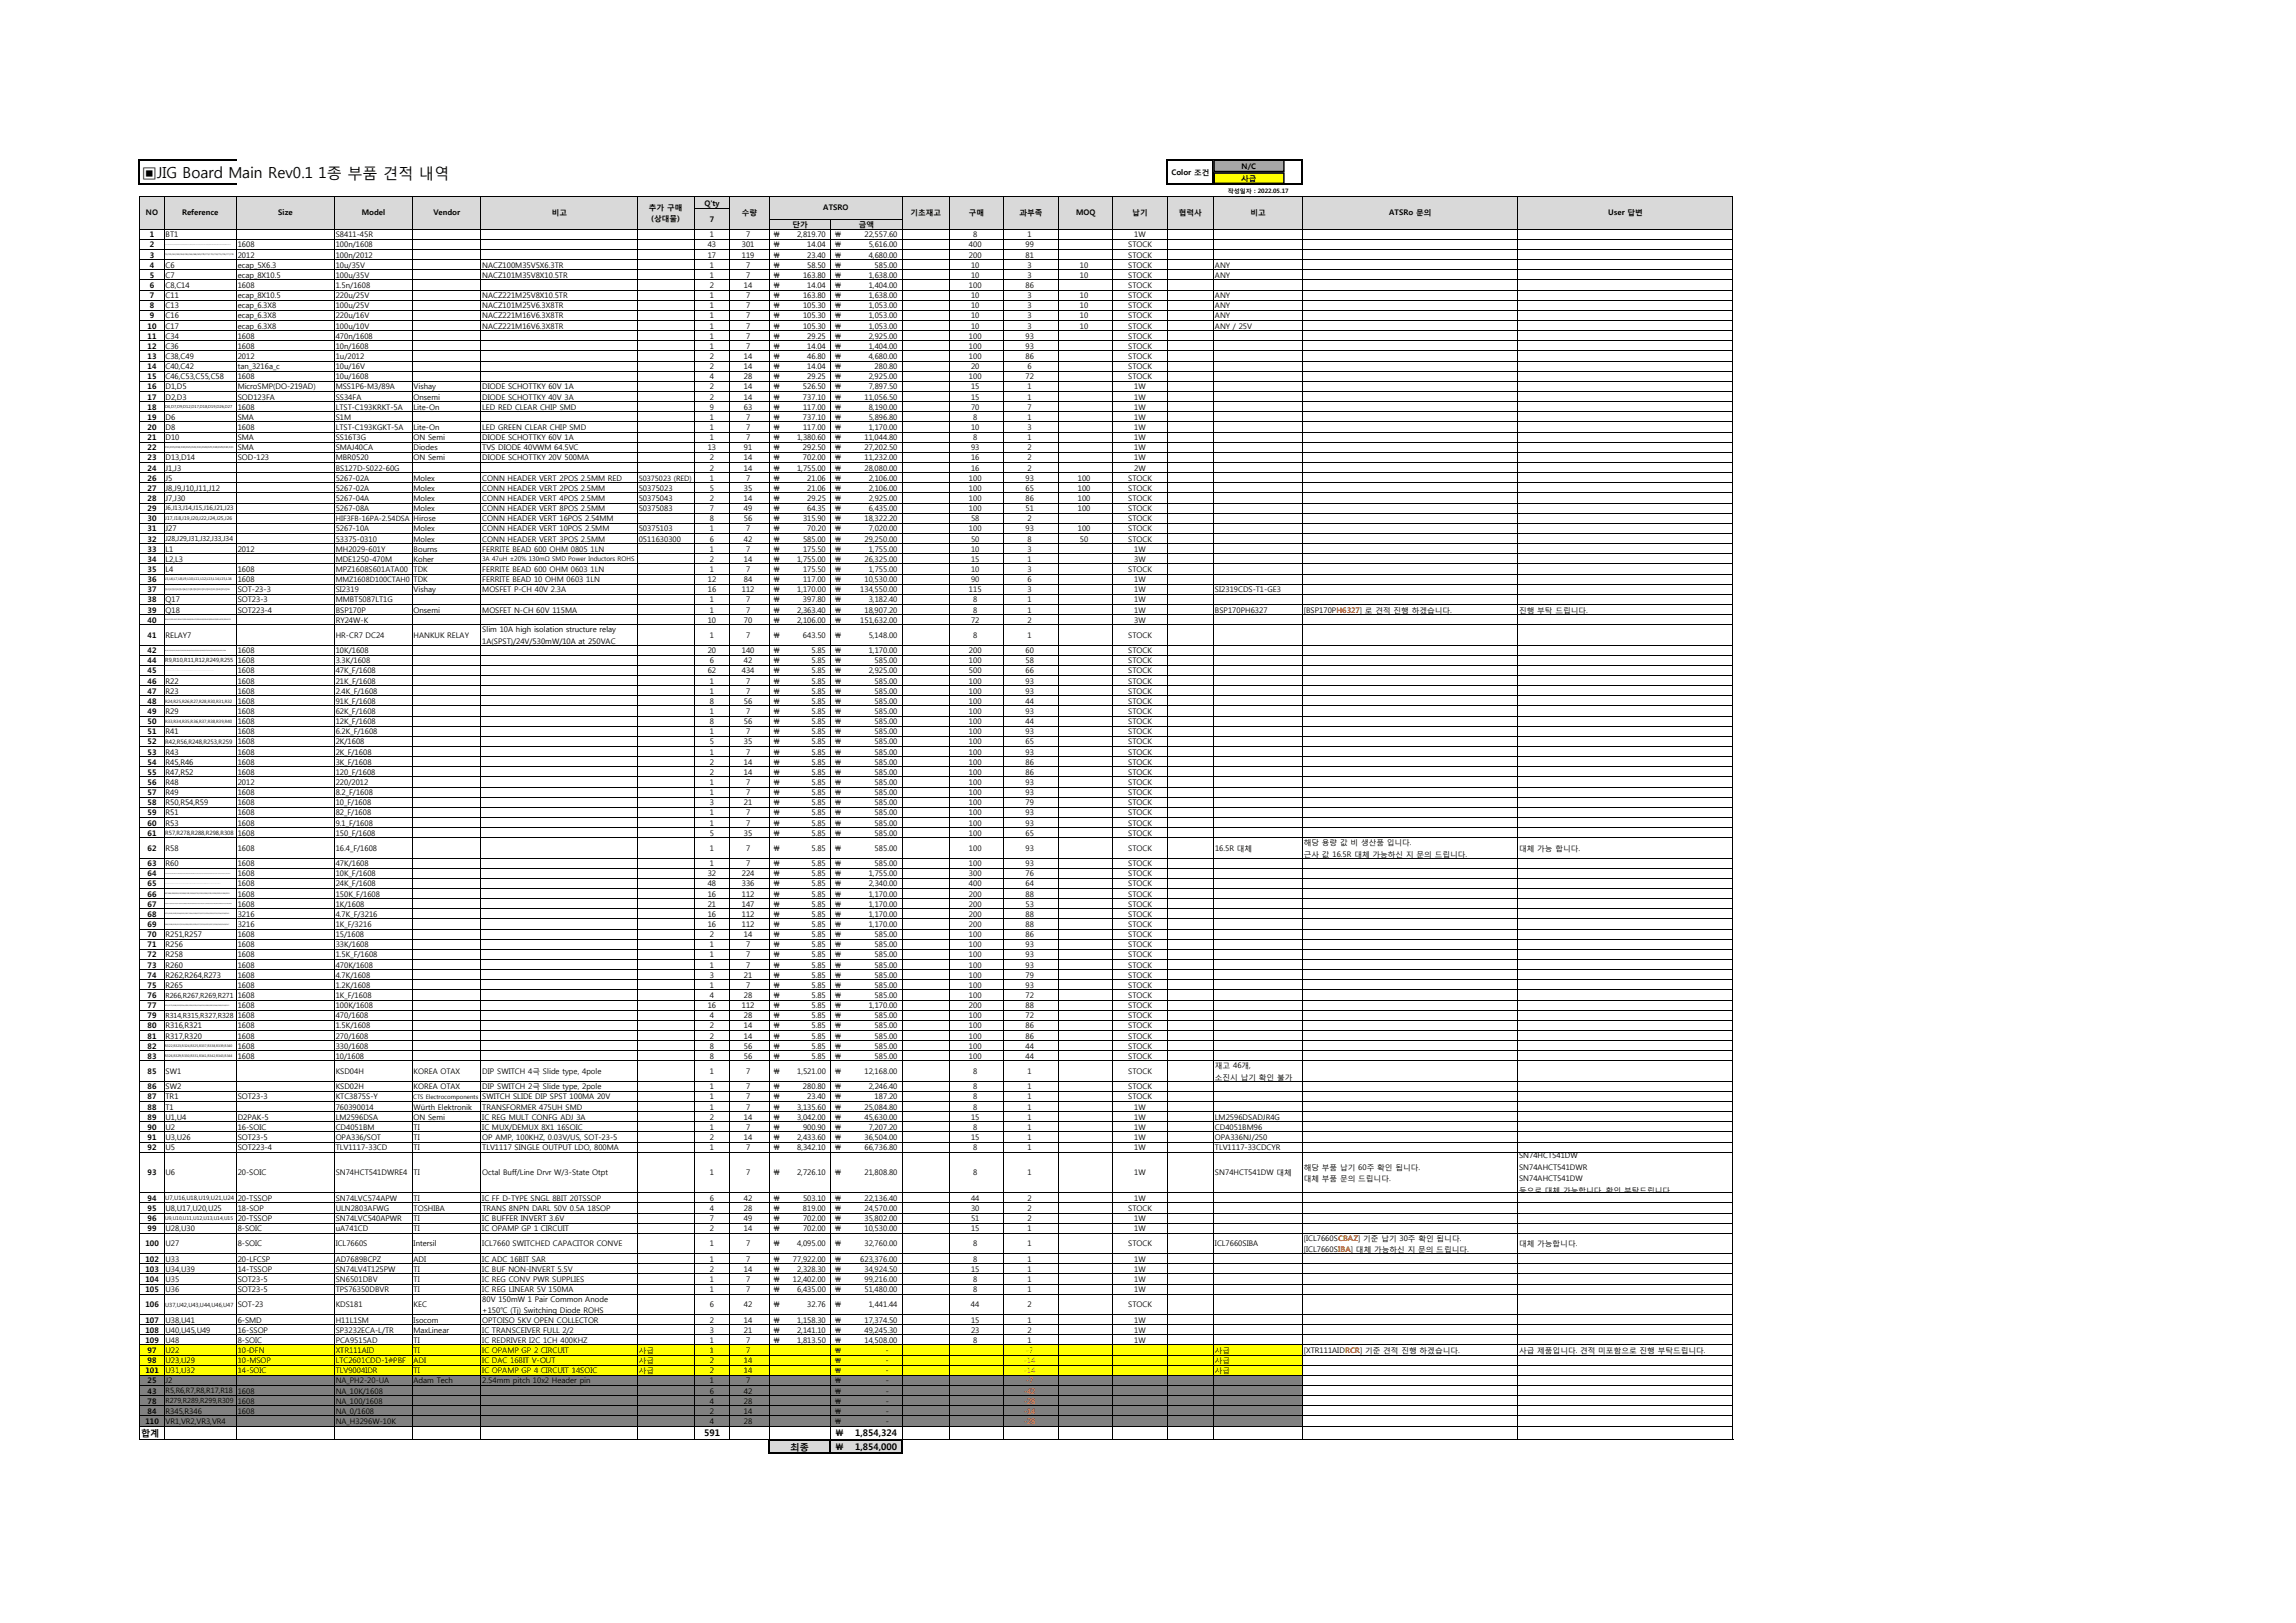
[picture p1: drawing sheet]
<svg xmlns="http://www.w3.org/2000/svg" width="297mm" height="210mm" viewBox="0 0 297 210" stroke-linecap="round" stroke-linejoin="round" font-family="sans-serif">
<defs><g id="words">
<text font-size="2" x="18.3" y="23">▣JIG Board Main Rev0.1 1종 부품 견적 내역</text>
<g font-size="1.2">
<text x="18.2" y="185.8">합계</text>
<text x="91.1" y="185.8">591</text>
<text x="108.1" y="185.8">₩</text>
<text x="110.6" y="185.8">1,854,324</text>
<text x="102.3" y="187.6">최종</text>
<text x="108.1" y="187.6">₩</text>
<text x="110.6" y="187.6">1,854,000</text>
</g>
<g font-size="1">
<text x="151.6" y="22.6">Color 조건</text>
<text x="160.6" y="23.5">사급</text>
<text x="160.6" y="21.9">N/C</text>
<text x="18.9" y="27.9">NO</text>
<text x="23.6" y="27.9">Reference</text>
<text x="36" y="27.9">Size</text>
<text x="46.8" y="27.9">Model</text>
<text x="56.1" y="27.9">Vendor</text>
<text x="71.4" y="27.9">비고</text>
<text x="83.9" y="27.1">추가 구매</text>
<text x="84.3" y="28.6">(상대물)</text>
<text x="91.1" y="26.6">Q'ty</text>
<text x="91.8" y="28.7">7</text>
<text x="96" y="27.9">수량</text>
<text x="102.5" y="29.4">단가</text>
<text x="106.5" y="27.2">ATSRO</text>
<text x="111.1" y="29.4">금액</text>
<text x="117.8" y="27.9">기초재고</text>
<text x="125.3" y="27.9">구매</text>
<text x="131.9" y="27.9">과부족</text>
<text x="139.2" y="27.9">MOQ</text>
<text x="146.5" y="27.9">납기</text>
<text x="152.5" y="27.9">협력사</text>
<text x="161.8" y="27.9">비고</text>
<text x="179.7" y="27.9">ATSRo 문의</text>
<text x="208.1" y="27.9">User 답변</text>
<text x="19.4" y="30.7">1</text>
<text x="19.4" y="32">2</text>
<text x="19.4" y="35.9">5</text>
<text x="19.4" y="33.3">3</text>
<text x="19.4" y="34.6">4</text>
<text x="21.4" y="30.7">BT1</text>
<text x="21.4" y="35.9">C7</text>
<text x="21.4" y="34.6">C6</text>
<text x="30.8" y="32">1608</text>
<text x="30.8" y="33.3">2012</text>
<text x="30.8" y="35.9">ecap_8X10.5</text>
<text x="30.8" y="34.6">ecap_5X6.3</text>
<text x="43.4" y="30.7">S8411-45R</text>
<text x="43.4" y="32">100n/1608</text>
<text x="43.4" y="33.3">100n/2012</text>
<text x="43.4" y="34.6">10u/35V</text>
<text x="43.4" y="35.9">100u/35V</text>
<text x="62.4" y="34.6">NACZ100M35V5X6.3TR</text>
<text x="62.4" y="35.9">NACZ101M35V8X10.5TR</text>
<text x="91.6" y="32">43</text>
<text x="91.6" y="33.3">17</text>
<text x="91.8" y="30.7">1</text>
<text x="91.8" y="34.6">1</text>
<text x="91.8" y="35.9">1</text>
<text x="96" y="32">301</text>
<text x="96" y="33.3">119</text>
<text x="96.5" y="30.7">7</text>
<text x="96.5" y="34.6">7</text>
<text x="96.5" y="35.9">7</text>
<text x="100.1" y="30.7">₩</text>
<text x="100.1" y="34.6">₩</text>
<text x="100.1" y="35.9">₩</text>
<text x="100.1" y="32">₩</text>
<text x="100.1" y="33.3">₩</text>
<text x="103.1" y="30.7">2,819.70</text>
<text x="103.9" y="35.9">163.80</text>
<text x="104.4" y="32">14.04</text>
<text x="104.4" y="33.3">23.40</text>
<text x="104.4" y="34.6">58.50</text>
<text x="108" y="30.7">₩</text>
<text x="108" y="34.6">₩</text>
<text x="108" y="35.9">₩</text>
<text x="108" y="32">₩</text>
<text x="108" y="33.3">₩</text>
<text x="111.8" y="30.7">22,557.60</text>
<text x="112.4" y="35.9">1,638.00</text>
<text x="112.4" y="32">5,616.00</text>
<text x="112.4" y="33.3">4,680.00</text>
<text x="113.2" y="34.6">585.00</text>
<text x="125.3" y="32">400</text>
<text x="125.3" y="33.3">200</text>
<text x="125.6" y="34.6">10</text>
<text x="125.6" y="35.9">10</text>
<text x="125.9" y="30.7">8</text>
<text x="132.7" y="32">99</text>
<text x="132.7" y="33.3">81</text>
<text x="132.9" y="30.7">1</text>
<text x="132.9" y="34.6">3</text>
<text x="132.9" y="35.9">3</text>
<text x="139.7" y="34.6">10</text>
<text x="139.7" y="35.9">10</text>
<text x="146" y="34.6">STOCK</text>
<text x="146" y="35.9">STOCK</text>
<text x="146" y="32">STOCK</text>
<text x="146" y="33.3">STOCK</text>
<text x="146.7" y="30.7">1W</text>
<text x="157.2" y="34.6">ANY</text>
<text x="157.2" y="35.9">ANY</text>
<text x="19.4" y="37.3">6</text>
<text x="19.4" y="38.6">7</text>
<text x="19.4" y="39.9">8</text>
<text x="19.4" y="41.2">9</text>
<text x="21.4" y="37.3">C8,C14</text>
<text x="21.4" y="38.6">C11</text>
<text x="21.4" y="39.9">C13</text>
<text x="21.4" y="41.2">C16</text>
<text x="30.8" y="38.6">ecap_8X10.5</text>
<text x="30.8" y="39.9">ecap_6.3X8</text>
<text x="30.8" y="41.2">ecap_6.3X8</text>
<text x="30.8" y="37.3">1608</text>
<text x="43.4" y="39.9">100u/25V</text>
<text x="43.4" y="41.2">220u/16V</text>
<text x="43.4" y="38.6">220u/25V</text>
<text x="43.4" y="37.3">1.5n/1608</text>
<text x="62.4" y="39.9">NACZ101M25V6.3X8TR</text>
<text x="62.4" y="41.2">NACZ221M16V6.3X8TR</text>
<text x="62.4" y="38.6">NACZ221M25V8X10.5TR</text>
<text x="91.8" y="37.3">2</text>
<text x="91.8" y="39.9">1</text>
<text x="91.8" y="41.2">1</text>
<text x="91.8" y="38.6">1</text>
<text x="96.2" y="37.3">14</text>
<text x="96.5" y="39.9">7</text>
<text x="96.5" y="41.2">7</text>
<text x="96.5" y="38.6">7</text>
<text x="100.1" y="38.6">₩</text>
<text x="100.1" y="39.9">₩</text>
<text x="100.1" y="41.2">₩</text>
<text x="100.1" y="37.3">₩</text>
<text x="103.9" y="39.9">105.30</text>
<text x="103.9" y="41.2">105.30</text>
<text x="103.9" y="38.6">163.80</text>
<text x="104.4" y="37.3">14.04</text>
<text x="108" y="38.6">₩</text>
<text x="108" y="39.9">₩</text>
<text x="108" y="41.2">₩</text>
<text x="108" y="37.3">₩</text>
<text x="112.4" y="38.6">1,638.00</text>
<text x="112.4" y="39.9">1,053.00</text>
<text x="112.4" y="41.2">1,053.00</text>
<text x="112.4" y="37.3">1,404.00</text>
<text x="125.3" y="37.3">100</text>
<text x="125.6" y="38.6">10</text>
<text x="125.6" y="39.9">10</text>
<text x="125.6" y="41.2">10</text>
<text x="132.7" y="37.3">86</text>
<text x="132.9" y="38.6">3</text>
<text x="132.9" y="39.9">3</text>
<text x="132.9" y="41.2">3</text>
<text x="139.7" y="38.6">10</text>
<text x="139.7" y="39.9">10</text>
<text x="139.7" y="41.2">10</text>
<text x="146" y="38.6">STOCK</text>
<text x="146" y="39.9">STOCK</text>
<text x="146" y="41.2">STOCK</text>
<text x="146" y="37.3">STOCK</text>
<text x="157.2" y="38.6">ANY</text>
<text x="157.2" y="39.9">ANY</text>
<text x="157.2" y="41.2">ANY</text>
<text x="19.1" y="47.8">14</text>
<text x="19.1" y="46.4">13</text>
<text x="19.1" y="45.1">12</text>
<text x="19.1" y="43.8">11</text>
<text x="19.1" y="42.5">10</text>
<text x="21.4" y="47.8">C40,C42</text>
<text x="21.4" y="46.4">C38,C49</text>
<text x="21.4" y="45.1">C36</text>
<text x="21.4" y="43.8">C34</text>
<text x="21.4" y="42.5">C17</text>
<text x="30.8" y="45.1">1608</text>
<text x="30.8" y="43.8">1608</text>
<text x="30.8" y="42.5">ecap_6.3X8</text>
<text x="30.8" y="47.8">tan_3216a_c</text>
<text x="30.8" y="46.4">2012</text>
<text x="43.4" y="42.5">100u/10V</text>
<text x="43.4" y="45.1">10n/1608</text>
<text x="43.4" y="43.8">470n/1608</text>
<text x="43.4" y="46.4">1u/2012</text>
<text x="43.4" y="47.8">10u/16V</text>
<text x="62.4" y="42.5">NACZ221M16V6.3X8TR</text>
<text x="91.8" y="47.8">2</text>
<text x="91.8" y="46.4">2</text>
<text x="91.8" y="45.1">1</text>
<text x="91.8" y="43.8">1</text>
<text x="91.8" y="42.5">1</text>
<text x="96.2" y="47.8">14</text>
<text x="96.2" y="46.4">14</text>
<text x="96.5" y="45.1">7</text>
<text x="96.5" y="43.8">7</text>
<text x="96.5" y="42.5">7</text>
<text x="100.1" y="47.8">₩</text>
<text x="100.1" y="46.4">₩</text>
<text x="100.1" y="45.1">₩</text>
<text x="100.1" y="43.8">₩</text>
<text x="100.1" y="42.5">₩</text>
<text x="103.9" y="42.5">105.30</text>
<text x="104.4" y="45.1">14.04</text>
<text x="104.4" y="47.8">14.04</text>
<text x="104.4" y="43.8">29.25</text>
<text x="104.4" y="46.4">46.80</text>
<text x="108" y="47.8">₩</text>
<text x="108" y="46.4">₩</text>
<text x="108" y="45.1">₩</text>
<text x="108" y="43.8">₩</text>
<text x="108" y="42.5">₩</text>
<text x="112.4" y="46.4">4,680.00</text>
<text x="112.4" y="45.1">1,404.00</text>
<text x="112.4" y="43.8">2,925.00</text>
<text x="112.4" y="42.5">1,053.00</text>
<text x="113.2" y="47.8">280.80</text>
<text x="125.3" y="46.4">100</text>
<text x="125.3" y="45.1">100</text>
<text x="125.3" y="43.8">100</text>
<text x="125.6" y="47.8">20</text>
<text x="125.6" y="42.5">10</text>
<text x="132.7" y="46.4">86</text>
<text x="132.7" y="45.1">93</text>
<text x="132.7" y="43.8">93</text>
<text x="132.9" y="47.8">6</text>
<text x="132.9" y="42.5">3</text>
<text x="139.7" y="42.5">10</text>
<text x="146" y="47.8">STOCK</text>
<text x="146" y="46.4">STOCK</text>
<text x="146" y="45.1">STOCK</text>
<text x="146" y="42.5">STOCK</text>
<text x="146" y="43.8">STOCK</text>
<text x="157.2" y="42.5">ANY / 25V</text>
<text x="19.1" y="50.4">16</text>
<text x="19.1" y="49.1">15</text>
<text x="19.1" y="53">18</text>
<text x="19.1" y="51.7">17</text>
<text x="21.4" y="50.4">D1,D5</text>
<text x="21.4" y="49.1">C46,C53,C55,C58</text>
<text x="21.4" y="51.7">D2,D3</text>
<text x="30.8" y="50.4">MicroSMP(DO-219AD)</text>
<text x="30.8" y="53">1608</text>
<text x="30.8" y="51.7">SOD123FA</text>
<text x="30.8" y="49.1">1608</text>
<text x="43.4" y="51.7">SS34FA</text>
<text x="43.4" y="50.4">MSS1P6-M3/89A</text>
<text x="43.4" y="53">LTST-C193KRKT-5A</text>
<text x="43.4" y="49.1">10u/1608</text>
<text x="53.5" y="51.7">Onsemi</text>
<text x="53.5" y="50.4">Vishay</text>
<text x="53.5" y="53">Lite-On</text>
<text x="62.4" y="50.4">DIODE SCHOTTKY 60V 1A</text>
<text x="62.4" y="51.7">DIODE SCHOTTKY 40V 3A</text>
<text x="62.4" y="53">LED RED CLEAR CHIP SMD</text>
<text x="91.8" y="49.1">4</text>
<text x="91.8" y="50.4">2</text>
<text x="91.8" y="51.7">2</text>
<text x="91.8" y="53">9</text>
<text x="96.2" y="49.1">28</text>
<text x="96.2" y="50.4">14</text>
<text x="96.2" y="51.7">14</text>
<text x="96.2" y="53">63</text>
<text x="100.1" y="49.1">₩</text>
<text x="100.1" y="51.7">₩</text>
<text x="100.1" y="53">₩</text>
<text x="100.1" y="50.4">₩</text>
<text x="103.9" y="50.4">526.50</text>
<text x="103.9" y="51.7">737.10</text>
<text x="103.9" y="53">117.00</text>
<text x="104.4" y="49.1">29.25</text>
<text x="108" y="49.1">₩</text>
<text x="108" y="51.7">₩</text>
<text x="108" y="53">₩</text>
<text x="108" y="50.4">₩</text>
<text x="111.8" y="51.7">11,056.50</text>
<text x="112.4" y="49.1">2,925.00</text>
<text x="112.4" y="53">8,190.00</text>
<text x="112.4" y="50.4">7,897.50</text>
<text x="125.3" y="49.1">100</text>
<text x="125.6" y="51.7">15</text>
<text x="125.6" y="53">70</text>
<text x="125.6" y="50.4">15</text>
<text x="132.7" y="49.1">72</text>
<text x="132.9" y="51.7">1</text>
<text x="132.9" y="53">7</text>
<text x="132.9" y="50.4">1</text>
<text x="146" y="49.1">STOCK</text>
<text x="146.7" y="51.7">1W</text>
<text x="146.7" y="53">1W</text>
<text x="146.7" y="50.4">1W</text>
<text x="19.1" y="58.3">22</text>
<text x="19.1" y="56.9">21</text>
<text x="19.1" y="55.6">20</text>
<text x="19.1" y="54.3">19</text>
<text x="19.1" y="59.6">23</text>
<text x="21.4" y="56.9">D10</text>
<text x="21.4" y="55.6">D8</text>
<text x="21.4" y="54.3">D6</text>
<text x="21.4" y="59.6">D13,D14</text>
<text x="30.8" y="55.6">1608</text>
<text x="30.8" y="54.3">SMA</text>
<text x="30.8" y="56.9">SMA</text>
<text x="30.8" y="58.3">SMA</text>
<text x="30.8" y="59.6">SOD-123</text>
<text x="43.4" y="54.3">S1M</text>
<text x="43.4" y="56.9">SS16T3G</text>
<text x="43.4" y="58.3">SMAJ40CA</text>
<text x="43.4" y="59.6">MBR0520</text>
<text x="43.4" y="55.6">LTST-C193KGKT-5A</text>
<text x="53.5" y="58.3">Diodes</text>
<text x="53.5" y="59.6">ON Semi</text>
<text x="53.5" y="56.9">ON Semi</text>
<text x="53.5" y="55.6">Lite-On</text>
<text x="62.4" y="58.3">TVS DIODE 40VWM 64.5VC</text>
<text x="62.4" y="59.6">DIODE SCHOTTKY 20V 500MA</text>
<text x="62.4" y="56.9">DIODE SCHOTTKY 60V 1A</text>
<text x="62.4" y="55.6">LED GREEN CLEAR CHIP SMD</text>
<text x="91.6" y="58.3">13</text>
<text x="91.8" y="54.3">1</text>
<text x="91.8" y="56.9">1</text>
<text x="91.8" y="59.6">2</text>
<text x="91.8" y="55.6">1</text>
<text x="96.2" y="58.3">91</text>
<text x="96.2" y="59.6">14</text>
<text x="96.5" y="54.3">7</text>
<text x="96.5" y="56.9">7</text>
<text x="96.5" y="55.6">7</text>
<text x="100.1" y="56.9">₩</text>
<text x="100.1" y="55.6">₩</text>
<text x="100.1" y="54.3">₩</text>
<text x="100.1" y="59.6">₩</text>
<text x="100.1" y="58.3">₩</text>
<text x="103.1" y="56.9">1,380.60</text>
<text x="103.9" y="54.3">737.10</text>
<text x="103.9" y="58.3">292.50</text>
<text x="103.9" y="59.6">702.00</text>
<text x="103.9" y="55.6">117.00</text>
<text x="108" y="56.9">₩</text>
<text x="108" y="55.6">₩</text>
<text x="108" y="54.3">₩</text>
<text x="108" y="59.6">₩</text>
<text x="108" y="58.3">₩</text>
<text x="111.8" y="56.9">11,044.80</text>
<text x="111.8" y="59.6">11,232.00</text>
<text x="111.8" y="58.3">27,202.50</text>
<text x="112.4" y="55.6">1,170.00</text>
<text x="112.4" y="54.3">5,896.80</text>
<text x="125.6" y="55.6">10</text>
<text x="125.6" y="59.6">16</text>
<text x="125.6" y="58.3">93</text>
<text x="125.9" y="56.9">8</text>
<text x="125.9" y="54.3">8</text>
<text x="132.9" y="56.9">1</text>
<text x="132.9" y="54.3">1</text>
<text x="132.9" y="55.6">3</text>
<text x="132.9" y="59.6">2</text>
<text x="132.9" y="58.3">2</text>
<text x="146.7" y="56.9">1W</text>
<text x="146.7" y="54.3">1W</text>
<text x="146.7" y="55.6">1W</text>
<text x="146.7" y="59.6">1W</text>
<text x="146.7" y="58.3">1W</text>
<text x="19.1" y="62.2">26</text>
<text x="19.1" y="60.9">24</text>
<text x="19.1" y="64.8">28</text>
<text x="19.1" y="63.5">27</text>
<text x="21.4" y="62.2">J5</text>
<text x="21.4" y="60.9">J1,J3</text>
<text x="21.4" y="64.8">J7,J30</text>
<text x="21.4" y="63.5">J8,J9,J10,J11,J12</text>
<text x="43.4" y="62.2">5267-02A</text>
<text x="43.4" y="60.9">BS127D-S022-60G</text>
<text x="43.4" y="64.8">5267-04A</text>
<text x="43.4" y="63.5">5267-02A</text>
<text x="53.5" y="62.2">Molex</text>
<text x="53.5" y="64.8">Molex</text>
<text x="53.5" y="63.5">Molex</text>
<text x="62.4" y="62.2">CONN HEADER VERT 2POS 2.5MM RED</text>
<text x="62.4" y="64.8">CONN HEADER VERT 4POS 2.5MM</text>
<text x="62.4" y="63.5">CONN HEADER VERT 2POS 2.5MM</text>
<text x="82.6" y="62.2">50375023 (RED)</text>
<text x="82.6" y="64.8">50375043</text>
<text x="82.6" y="63.5">50375023</text>
<text x="91.8" y="60.9">2</text>
<text x="91.8" y="62.2">1</text>
<text x="91.8" y="63.5">5</text>
<text x="91.8" y="64.8">2</text>
<text x="96.2" y="60.9">14</text>
<text x="96.2" y="63.5">35</text>
<text x="96.2" y="64.8">14</text>
<text x="96.5" y="62.2">7</text>
<text x="100.1" y="60.9">₩</text>
<text x="100.1" y="64.8">₩</text>
<text x="100.1" y="63.5">₩</text>
<text x="100.1" y="62.2">₩</text>
<text x="103.1" y="60.9">1,755.00</text>
<text x="104.4" y="62.2">21.06</text>
<text x="104.4" y="63.5">21.06</text>
<text x="104.4" y="64.8">29.25</text>
<text x="108" y="60.9">₩</text>
<text x="108" y="64.8">₩</text>
<text x="108" y="63.5">₩</text>
<text x="108" y="62.2">₩</text>
<text x="111.8" y="60.9">28,080.00</text>
<text x="112.4" y="64.8">2,925.00</text>
<text x="112.4" y="63.5">2,106.00</text>
<text x="112.4" y="62.2">2,106.00</text>
<text x="125.3" y="64.8">100</text>
<text x="125.3" y="63.5">100</text>
<text x="125.3" y="62.2">100</text>
<text x="125.6" y="60.9">16</text>
<text x="132.7" y="64.8">86</text>
<text x="132.7" y="63.5">65</text>
<text x="132.7" y="62.2">93</text>
<text x="132.9" y="60.9">2</text>
<text x="139.4" y="64.8">100</text>
<text x="139.4" y="63.5">100</text>
<text x="139.4" y="62.2">100</text>
<text x="146" y="64.8">STOCK</text>
<text x="146" y="63.5">STOCK</text>
<text x="146" y="62.2">STOCK</text>
<text x="146.7" y="60.9">2W</text>
<text x="19.1" y="66.1">29</text>
<text x="19.1" y="70.1">32</text>
<text x="19.1" y="68.7">31</text>
<text x="19.1" y="67.4">30</text>
<text x="19.1" y="71.4">33</text>
<text x="21.4" y="68.7">J27</text>
<text x="21.4" y="71.4">L1</text>
<text x="30.8" y="71.4">2012</text>
<text x="43.4" y="66.1">5267-08A</text>
<text x="43.4" y="67.4">HIF3FB-16PA-2.54DSA</text>
<text x="43.4" y="70.1">53375-0310</text>
<text x="43.4" y="68.7">5267-10A</text>
<text x="43.4" y="71.4">MH2029-601Y</text>
<text x="53.5" y="67.4">Hirose</text>
<text x="53.5" y="66.1">Molex</text>
<text x="53.5" y="68.7">Molex</text>
<text x="53.5" y="70.1">Molex</text>
<text x="53.5" y="71.4">Bourns</text>
<text x="62.4" y="67.4">CONN HEADER VERT 16POS 2.54MM</text>
<text x="62.4" y="66.1">CONN HEADER VERT 8POS 2.5MM</text>
<text x="62.4" y="68.7">CONN HEADER VERT 10POS 2.5MM</text>
<text x="62.4" y="70.1">CONN HEADER VERT 3POS 2.5MM</text>
<text x="62.4" y="71.4">FERRITE BEAD 600 OHM 0805 1LN</text>
<text x="82.6" y="66.1">50375083</text>
<text x="82.6" y="68.7">50375103</text>
<text x="82.6" y="70.1">0511630300</text>
<text x="91.8" y="67.4">8</text>
<text x="91.8" y="66.1">7</text>
<text x="91.8" y="68.7">1</text>
<text x="91.8" y="71.4">1</text>
<text x="91.8" y="70.1">6</text>
<text x="96.2" y="67.4">56</text>
<text x="96.2" y="66.1">49</text>
<text x="96.2" y="70.1">42</text>
<text x="96.5" y="68.7">7</text>
<text x="96.5" y="71.4">7</text>
<text x="100.1" y="68.7">₩</text>
<text x="100.1" y="71.4">₩</text>
<text x="100.1" y="67.4">₩</text>
<text x="100.1" y="66.1">₩</text>
<text x="100.1" y="70.1">₩</text>
<text x="103.9" y="67.4">315.90</text>
<text x="103.9" y="71.4">175.50</text>
<text x="103.9" y="70.1">585.00</text>
<text x="104.4" y="66.1">64.35</text>
<text x="104.4" y="68.7">70.20</text>
<text x="108" y="68.7">₩</text>
<text x="108" y="71.4">₩</text>
<text x="108" y="67.4">₩</text>
<text x="108" y="66.1">₩</text>
<text x="108" y="70.1">₩</text>
<text x="111.8" y="67.4">18,322.20</text>
<text x="111.8" y="70.1">29,250.00</text>
<text x="112.4" y="68.7">7,020.00</text>
<text x="112.4" y="71.4">1,755.00</text>
<text x="112.4" y="66.1">6,435.00</text>
<text x="125.3" y="68.7">100</text>
<text x="125.3" y="66.1">100</text>
<text x="125.6" y="71.4">10</text>
<text x="125.6" y="67.4">58</text>
<text x="125.6" y="70.1">50</text>
<text x="132.7" y="68.7">93</text>
<text x="132.7" y="66.1">51</text>
<text x="132.9" y="71.4">3</text>
<text x="132.9" y="67.4">2</text>
<text x="132.9" y="70.1">8</text>
<text x="139.4" y="68.7">100</text>
<text x="139.4" y="66.1">100</text>
<text x="139.7" y="70.1">50</text>
<text x="146" y="67.4">STOCK</text>
<text x="146" y="70.1">STOCK</text>
<text x="146" y="68.7">STOCK</text>
<text x="146" y="66.1">STOCK</text>
<text x="146.7" y="71.4">1W</text>
<text x="19.1" y="75.3">36</text>
<text x="19.1" y="72.7">34</text>
<text x="19.1" y="77.9">38</text>
<text x="19.1" y="76.6">37</text>
<text x="19.1" y="74">35</text>
<text x="21.4" y="72.7">L2,L3</text>
<text x="21.4" y="77.9">Q17</text>
<text x="21.4" y="74">L4</text>
<text x="30.8" y="77.9">SOT23-3</text>
<text x="30.8" y="75.3">1608</text>
<text x="30.8" y="76.6">SOT-23-3</text>
<text x="30.8" y="74">1608</text>
<text x="43.4" y="75.3">MMZ1608D100CTAH0</text>
<text x="43.4" y="76.6">SI2319</text>
<text x="43.4" y="77.9">MMBT5087LT1G</text>
<text x="43.4" y="72.7">MDE1250-470M</text>
<text x="43.4" y="74">MPZ1608S601ATA00</text>
<text x="53.5" y="75.3">TDK</text>
<text x="53.5" y="76.6">Vishay</text>
<text x="53.5" y="72.7">Koher</text>
<text x="53.5" y="74">TDK</text>
<text x="62.4" y="75.3">FERRITE BEAD 10 OHM 0603 1LN</text>
<text x="62.4" y="76.6">MOSFET P-CH 40V 2.3A</text>
<text x="62.4" y="74">FERRITE BEAD 600 OHM 0603 1LN</text>
<text x="91.6" y="76.6">16</text>
<text x="91.6" y="75.3">12</text>
<text x="91.8" y="77.9">1</text>
<text x="91.8" y="72.7">2</text>
<text x="91.8" y="74">1</text>
<text x="96" y="76.6">112</text>
<text x="96.2" y="72.7">14</text>
<text x="96.2" y="75.3">84</text>
<text x="96.5" y="77.9">7</text>
<text x="96.5" y="74">7</text>
<text x="100.1" y="77.9">₩</text>
<text x="100.1" y="74">₩</text>
<text x="100.1" y="76.6">₩</text>
<text x="100.1" y="75.3">₩</text>
<text x="100.1" y="72.7">₩</text>
<text x="103.1" y="72.7">1,755.00</text>
<text x="103.1" y="76.6">1,170.00</text>
<text x="103.9" y="77.9">397.80</text>
<text x="103.9" y="75.3">117.00</text>
<text x="103.9" y="74">175.50</text>
<text x="108" y="77.9">₩</text>
<text x="108" y="74">₩</text>
<text x="108" y="76.6">₩</text>
<text x="108" y="75.3">₩</text>
<text x="108" y="72.7">₩</text>
<text x="111.3" y="76.6">134,550.00</text>
<text x="111.8" y="75.3">10,530.00</text>
<text x="111.8" y="72.7">26,325.00</text>
<text x="112.4" y="77.9">3,182.40</text>
<text x="112.4" y="74">1,755.00</text>
<text x="125.3" y="76.6">115</text>
<text x="125.6" y="74">10</text>
<text x="125.6" y="75.3">90</text>
<text x="125.6" y="72.7">15</text>
<text x="125.9" y="77.9">8</text>
<text x="132.9" y="77.9">1</text>
<text x="132.9" y="74">3</text>
<text x="132.9" y="75.3">6</text>
<text x="132.9" y="72.7">1</text>
<text x="132.9" y="76.6">3</text>
<text x="146" y="74">STOCK</text>
<text x="146.7" y="77.9">1W</text>
<text x="146.7" y="75.3">1W</text>
<text x="146.7" y="72.7">3W</text>
<text x="146.7" y="76.6">1W</text>
<text x="157.2" y="76.6">SI2319CDS-T1-GE3</text>
<text x="19.1" y="80.6">40</text>
<text x="19.1" y="79.2">39</text>
<text x="19.1" y="82.5">41</text>
<text x="21.4" y="79.2">Q18</text>
<text x="21.4" y="82.5">RELAY7</text>
<text x="30.8" y="79.2">SOT223-4</text>
<text x="43.4" y="82.5">HR-CR7 DC24</text>
<text x="43.4" y="80.6">RY24W-K</text>
<text x="43.4" y="79.2">BSP170P</text>
<text x="53.5" y="79.2">Onsemi</text>
<text x="53.5" y="82.5">HANKUK RELAY</text>
<text x="62.4" y="81.8">Slim 10A high isolation structure relay</text>
<text x="62.4" y="83.3">1A(SPST)/24V/530mW/10A at 250VAC</text>
<text x="62.4" y="79.2">MOSFET N-CH 60V 115MA</text>
<text x="91.6" y="80.6">10</text>
<text x="91.8" y="82.5">1</text>
<text x="91.8" y="79.2">1</text>
<text x="96.2" y="80.6">70</text>
<text x="96.5" y="82.5">7</text>
<text x="96.5" y="79.2">7</text>
<text x="100.1" y="79.2">₩</text>
<text x="100.1" y="82.5">₩</text>
<text x="100.1" y="80.6">₩</text>
<text x="103.1" y="80.6">2,106.00</text>
<text x="103.1" y="79.2">2,363.40</text>
<text x="103.9" y="82.5">643.50</text>
<text x="108" y="79.2">₩</text>
<text x="108" y="82.5">₩</text>
<text x="108" y="80.6">₩</text>
<text x="111.3" y="80.6">151,632.00</text>
<text x="111.8" y="79.2">18,907.20</text>
<text x="112.4" y="82.5">5,148.00</text>
<text x="125.6" y="80.6">72</text>
<text x="125.9" y="82.5">8</text>
<text x="125.9" y="79.2">8</text>
<text x="132.9" y="82.5">1</text>
<text x="132.9" y="79.2">1</text>
<text x="132.9" y="80.6">2</text>
<text x="146" y="82.5">STOCK</text>
<text x="146.7" y="79.2">1W</text>
<text x="146.7" y="80.6">3W</text>
<text x="157.2" y="79.2">BSP170PH6327</text>
<text x="168.7" y="79.2">[BSP170PH6327] 로 견적 진행 하겠습니다.</text>
<text x="196.5" y="79.2">진행 부탁 드립니다.</text>
<text x="19.1" y="84.5">42</text>
<text x="19.1" y="87.1">45</text>
<text x="19.1" y="89.7">47</text>
<text x="19.1" y="85.8">44</text>
<text x="19.1" y="88.4">46</text>
<text x="21.4" y="89.7">R23</text>
<text x="21.4" y="88.4">R22</text>
<text x="30.8" y="84.5">1608</text>
<text x="30.8" y="85.8">1608</text>
<text x="30.8" y="87.1">1608</text>
<text x="30.8" y="89.7">1608</text>
<text x="30.8" y="88.4">1608</text>
<text x="43.4" y="84.5">10K/1608</text>
<text x="43.4" y="85.8">3.3K/1608</text>
<text x="43.4" y="87.1">47K_F/1608</text>
<text x="43.4" y="89.7">2.4K_F/1608</text>
<text x="43.4" y="88.4">21K_F/1608</text>
<text x="91.6" y="84.5">20</text>
<text x="91.6" y="87.1">62</text>
<text x="91.8" y="89.7">1</text>
<text x="91.8" y="85.8">6</text>
<text x="91.8" y="88.4">1</text>
<text x="96" y="84.5">140</text>
<text x="96" y="87.1">434</text>
<text x="96.2" y="85.8">42</text>
<text x="96.5" y="89.7">7</text>
<text x="96.5" y="88.4">7</text>
<text x="100.1" y="89.7">₩</text>
<text x="100.1" y="85.8">₩</text>
<text x="100.1" y="88.4">₩</text>
<text x="100.1" y="84.5">₩</text>
<text x="100.1" y="87.1">₩</text>
<text x="105" y="89.7">5.85</text>
<text x="105" y="88.4">5.85</text>
<text x="105" y="85.8">5.85</text>
<text x="105" y="84.5">5.85</text>
<text x="105" y="87.1">5.85</text>
<text x="108" y="89.7">₩</text>
<text x="108" y="85.8">₩</text>
<text x="108" y="88.4">₩</text>
<text x="108" y="84.5">₩</text>
<text x="108" y="87.1">₩</text>
<text x="112.4" y="84.5">1,170.00</text>
<text x="112.4" y="87.1">2,925.00</text>
<text x="113.2" y="89.7">585.00</text>
<text x="113.2" y="85.8">585.00</text>
<text x="113.2" y="88.4">585.00</text>
<text x="125.3" y="89.7">100</text>
<text x="125.3" y="85.8">100</text>
<text x="125.3" y="88.4">100</text>
<text x="125.3" y="84.5">200</text>
<text x="125.3" y="87.1">500</text>
<text x="132.7" y="89.7">93</text>
<text x="132.7" y="85.8">58</text>
<text x="132.7" y="88.4">93</text>
<text x="132.7" y="84.5">60</text>
<text x="132.7" y="87.1">66</text>
<text x="146" y="89.7">STOCK</text>
<text x="146" y="85.8">STOCK</text>
<text x="146" y="88.4">STOCK</text>
<text x="146" y="84.5">STOCK</text>
<text x="146" y="87.1">STOCK</text>
<text x="19.1" y="91.1">48</text>
<text x="19.1" y="93.7">50</text>
<text x="19.1" y="92.4">49</text>
<text x="19.1" y="95">51</text>
<text x="21.4" y="92.4">R29</text>
<text x="21.4" y="95">R41</text>
<text x="30.8" y="91.1">1608</text>
<text x="30.8" y="93.7">1608</text>
<text x="30.8" y="92.4">1608</text>
<text x="30.8" y="95">1608</text>
<text x="43.4" y="91.1">91K_F/1608</text>
<text x="43.4" y="93.7">12K_F/1608</text>
<text x="43.4" y="92.4">62K_F/1608</text>
<text x="43.4" y="95">6.2K_F/1608</text>
<text x="91.8" y="92.4">1</text>
<text x="91.8" y="95">1</text>
<text x="91.8" y="91.1">8</text>
<text x="91.8" y="93.7">8</text>
<text x="96.2" y="91.1">56</text>
<text x="96.2" y="93.7">56</text>
<text x="96.5" y="92.4">7</text>
<text x="96.5" y="95">7</text>
<text x="100.1" y="92.4">₩</text>
<text x="100.1" y="95">₩</text>
<text x="100.1" y="91.1">₩</text>
<text x="100.1" y="93.7">₩</text>
<text x="105" y="92.4">5.85</text>
<text x="105" y="95">5.85</text>
<text x="105" y="91.1">5.85</text>
<text x="105" y="93.7">5.85</text>
<text x="108" y="92.4">₩</text>
<text x="108" y="95">₩</text>
<text x="108" y="91.1">₩</text>
<text x="108" y="93.7">₩</text>
<text x="113.2" y="92.4">585.00</text>
<text x="113.2" y="95">585.00</text>
<text x="113.2" y="91.1">585.00</text>
<text x="113.2" y="93.7">585.00</text>
<text x="125.3" y="92.4">100</text>
<text x="125.3" y="95">100</text>
<text x="125.3" y="91.1">100</text>
<text x="125.3" y="93.7">100</text>
<text x="132.7" y="92.4">93</text>
<text x="132.7" y="95">93</text>
<text x="132.7" y="91.1">44</text>
<text x="132.7" y="93.7">44</text>
<text x="146" y="92.4">STOCK</text>
<text x="146" y="95">STOCK</text>
<text x="146" y="91.1">STOCK</text>
<text x="146" y="93.7">STOCK</text>
<text x="19.1" y="101.6">56</text>
<text x="19.1" y="100.2">55</text>
<text x="19.1" y="96.3">52</text>
<text x="19.1" y="98.9">54</text>
<text x="19.1" y="97.6">53</text>
<text x="21.4" y="101.6">R48</text>
<text x="21.4" y="100.2">R47,R52</text>
<text x="21.4" y="98.9">R45,R46</text>
<text x="21.4" y="97.6">R43</text>
<text x="30.8" y="96.3">1608</text>
<text x="30.8" y="101.6">2012</text>
<text x="30.8" y="97.6">1608</text>
<text x="30.8" y="100.2">1608</text>
<text x="30.8" y="98.9">1608</text>
<text x="43.4" y="96.3">2K/1608</text>
<text x="43.4" y="101.6">220/2012</text>
<text x="43.4" y="97.6">2K_F/1608</text>
<text x="43.4" y="100.2">120_F/1608</text>
<text x="43.4" y="98.9">3K_F/1608</text>
<text x="91.8" y="101.6">1</text>
<text x="91.8" y="100.2">2</text>
<text x="91.8" y="98.9">2</text>
<text x="91.8" y="97.6">1</text>
<text x="91.8" y="96.3">5</text>
<text x="96.2" y="100.2">14</text>
<text x="96.2" y="98.9">14</text>
<text x="96.2" y="96.3">35</text>
<text x="96.5" y="101.6">7</text>
<text x="96.5" y="97.6">7</text>
<text x="100.1" y="101.6">₩</text>
<text x="100.1" y="100.2">₩</text>
<text x="100.1" y="98.9">₩</text>
<text x="100.1" y="97.6">₩</text>
<text x="100.1" y="96.3">₩</text>
<text x="105" y="101.6">5.85</text>
<text x="105" y="97.6">5.85</text>
<text x="105" y="100.2">5.85</text>
<text x="105" y="98.9">5.85</text>
<text x="105" y="96.3">5.85</text>
<text x="108" y="101.6">₩</text>
<text x="108" y="100.2">₩</text>
<text x="108" y="98.9">₩</text>
<text x="108" y="97.6">₩</text>
<text x="108" y="96.3">₩</text>
<text x="113.2" y="101.6">585.00</text>
<text x="113.2" y="100.2">585.00</text>
<text x="113.2" y="98.9">585.00</text>
<text x="113.2" y="97.6">585.00</text>
<text x="113.2" y="96.3">585.00</text>
<text x="125.3" y="101.6">100</text>
<text x="125.3" y="100.2">100</text>
<text x="125.3" y="98.9">100</text>
<text x="125.3" y="97.6">100</text>
<text x="125.3" y="96.3">100</text>
<text x="132.7" y="101.6">93</text>
<text x="132.7" y="100.2">86</text>
<text x="132.7" y="98.9">86</text>
<text x="132.7" y="97.6">93</text>
<text x="132.7" y="96.3">65</text>
<text x="146" y="101.6">STOCK</text>
<text x="146" y="100.2">STOCK</text>
<text x="146" y="98.9">STOCK</text>
<text x="146" y="97.6">STOCK</text>
<text x="146" y="96.3">STOCK</text>
<text x="19.1" y="106.8">60</text>
<text x="19.1" y="105.5">59</text>
<text x="19.1" y="104.2">58</text>
<text x="19.1" y="102.9">57</text>
<text x="21.4" y="106.8">R53</text>
<text x="21.4" y="105.5">R51</text>
<text x="21.4" y="104.2">R50,R54,R59</text>
<text x="21.4" y="102.9">R49</text>
<text x="30.8" y="106.8">1608</text>
<text x="30.8" y="105.5">1608</text>
<text x="30.8" y="102.9">1608</text>
<text x="30.8" y="104.2">1608</text>
<text x="43.4" y="106.8">9.1_F/1608</text>
<text x="43.4" y="105.5">82_F/1608</text>
<text x="43.4" y="102.9">8.2_F/1608</text>
<text x="43.4" y="104.2">10_F/1608</text>
<text x="91.8" y="106.8">1</text>
<text x="91.8" y="105.5">1</text>
<text x="91.8" y="104.2">3</text>
<text x="91.8" y="102.9">1</text>
<text x="96.2" y="104.2">21</text>
<text x="96.5" y="106.8">7</text>
<text x="96.5" y="105.5">7</text>
<text x="96.5" y="102.9">7</text>
<text x="100.1" y="106.8">₩</text>
<text x="100.1" y="105.5">₩</text>
<text x="100.1" y="104.2">₩</text>
<text x="100.1" y="102.9">₩</text>
<text x="105" y="106.8">5.85</text>
<text x="105" y="105.5">5.85</text>
<text x="105" y="102.9">5.85</text>
<text x="105" y="104.2">5.85</text>
<text x="108" y="106.8">₩</text>
<text x="108" y="105.5">₩</text>
<text x="108" y="104.2">₩</text>
<text x="108" y="102.9">₩</text>
<text x="113.2" y="106.8">585.00</text>
<text x="113.2" y="105.5">585.00</text>
<text x="113.2" y="104.2">585.00</text>
<text x="113.2" y="102.9">585.00</text>
<text x="125.3" y="106.8">100</text>
<text x="125.3" y="105.5">100</text>
<text x="125.3" y="104.2">100</text>
<text x="125.3" y="102.9">100</text>
<text x="132.7" y="106.8">93</text>
<text x="132.7" y="105.5">93</text>
<text x="132.7" y="104.2">79</text>
<text x="132.7" y="102.9">93</text>
<text x="146" y="106.8">STOCK</text>
<text x="146" y="105.5">STOCK</text>
<text x="146" y="104.2">STOCK</text>
<text x="146" y="102.9">STOCK</text>
<text x="19.1" y="108.1">61</text>
<text x="19.1" y="113.4">64</text>
<text x="19.1" y="110.1">62</text>
<text x="19.1" y="112.1">63</text>
<text x="21.4" y="110.1">R58</text>
<text x="21.4" y="112.1">R60</text>
<text x="30.8" y="108.1">1608</text>
<text x="30.8" y="113.4">1608</text>
<text x="30.8" y="110.1">1608</text>
<text x="30.8" y="112.1">1608</text>
<text x="43.4" y="108.1">150_F/1608</text>
<text x="43.4" y="113.4">10K_F/1608</text>
<text x="43.4" y="110.1">16.4_F/1608</text>
<text x="43.4" y="112.1">47K/1608</text>
<text x="91.6" y="113.4">32</text>
<text x="91.8" y="110.1">1</text>
<text x="91.8" y="112.1">1</text>
<text x="91.8" y="108.1">5</text>
<text x="96" y="113.4">224</text>
<text x="96.2" y="108.1">35</text>
<text x="96.5" y="110.1">7</text>
<text x="96.5" y="112.1">7</text>
<text x="100.1" y="110.1">₩</text>
<text x="100.1" y="112.1">₩</text>
<text x="100.1" y="108.1">₩</text>
<text x="100.1" y="113.4">₩</text>
<text x="105" y="110.1">5.85</text>
<text x="105" y="112.1">5.85</text>
<text x="105" y="108.1">5.85</text>
<text x="105" y="113.4">5.85</text>
<text x="108" y="110.1">₩</text>
<text x="108" y="112.1">₩</text>
<text x="108" y="108.1">₩</text>
<text x="108" y="113.4">₩</text>
<text x="112.4" y="113.4">1,755.00</text>
<text x="113.2" y="110.1">585.00</text>
<text x="113.2" y="112.1">585.00</text>
<text x="113.2" y="108.1">585.00</text>
<text x="125.3" y="110.1">100</text>
<text x="125.3" y="112.1">100</text>
<text x="125.3" y="108.1">100</text>
<text x="125.3" y="113.4">300</text>
<text x="132.7" y="112.1">93</text>
<text x="132.7" y="108.1">65</text>
<text x="132.7" y="113.4">76</text>
<text x="132.7" y="110.1">93</text>
<text x="146" y="112.1">STOCK</text>
<text x="146" y="108.1">STOCK</text>
<text x="146" y="113.4">STOCK</text>
<text x="146" y="110.1">STOCK</text>
<text x="157.2" y="110.1">16.5R 대체</text>
<text x="168.7" y="109.3">해당 용량 값 비 생산품 입니다.</text>
<text x="168.7" y="110.8">근사 값 16.5R 대체 가능하신 지 문의 드립니다.</text>
<text x="196.5" y="110.1">대체 가능 합니다.</text>
<text x="19.1" y="114.7">65</text>
<text x="19.1" y="116">66</text>
<text x="19.1" y="117.3">67</text>
<text x="19.1" y="118.6">68</text>
<text x="19.1" y="119.9">69</text>
<text x="30.8" y="114.7">1608</text>
<text x="30.8" y="116">1608</text>
<text x="30.8" y="117.3">1608</text>
<text x="30.8" y="118.6">3216</text>
<text x="30.8" y="119.9">3216</text>
<text x="43.4" y="114.7">24K_F/1608</text>
<text x="43.4" y="116">150K_F/1608</text>
<text x="43.4" y="117.3">1K/1608</text>
<text x="43.4" y="118.6">4.7K_F/3216</text>
<text x="43.4" y="119.9">1K_F/3216</text>
<text x="91.6" y="114.7">48</text>
<text x="91.6" y="116">16</text>
<text x="91.6" y="117.3">21</text>
<text x="91.6" y="118.6">16</text>
<text x="91.6" y="119.9">16</text>
<text x="96" y="114.7">336</text>
<text x="96" y="116">112</text>
<text x="96" y="117.3">147</text>
<text x="96" y="118.6">112</text>
<text x="96" y="119.9">112</text>
<text x="100.1" y="114.7">₩</text>
<text x="100.1" y="116">₩</text>
<text x="100.1" y="117.3">₩</text>
<text x="100.1" y="118.6">₩</text>
<text x="100.1" y="119.9">₩</text>
<text x="105" y="114.7">5.85</text>
<text x="105" y="116">5.85</text>
<text x="105" y="117.3">5.85</text>
<text x="105" y="118.6">5.85</text>
<text x="105" y="119.9">5.85</text>
<text x="108" y="114.7">₩</text>
<text x="108" y="116">₩</text>
<text x="108" y="117.3">₩</text>
<text x="108" y="118.6">₩</text>
<text x="108" y="119.9">₩</text>
<text x="112.4" y="114.7">2,340.00</text>
<text x="112.4" y="116">1,170.00</text>
<text x="112.4" y="117.3">1,170.00</text>
<text x="112.4" y="118.6">1,170.00</text>
<text x="112.4" y="119.9">1,170.00</text>
<text x="125.3" y="114.7">400</text>
<text x="125.3" y="116">200</text>
<text x="125.3" y="117.3">200</text>
<text x="125.3" y="118.6">200</text>
<text x="125.3" y="119.9">200</text>
<text x="132.7" y="114.7">64</text>
<text x="132.7" y="116">88</text>
<text x="132.7" y="117.3">53</text>
<text x="132.7" y="118.6">88</text>
<text x="132.7" y="119.9">88</text>
<text x="146" y="114.7">STOCK</text>
<text x="146" y="116">STOCK</text>
<text x="146" y="117.3">STOCK</text>
<text x="146" y="118.6">STOCK</text>
<text x="146" y="119.9">STOCK</text>
<text x="19.1" y="125.2">73</text>
<text x="19.1" y="123.9">72</text>
<text x="19.1" y="122.6">71</text>
<text x="19.1" y="121.2">70</text>
<text x="21.4" y="125.2">R260</text>
<text x="21.4" y="123.9">R258</text>
<text x="21.4" y="122.6">R256</text>
<text x="21.4" y="121.2">R251,R257</text>
<text x="30.8" y="125.2">1608</text>
<text x="30.8" y="123.9">1608</text>
<text x="30.8" y="122.6">1608</text>
<text x="30.8" y="121.2">1608</text>
<text x="43.4" y="125.2">470K/1608</text>
<text x="43.4" y="123.9">1.5K_F/1608</text>
<text x="43.4" y="122.6">33K/1608</text>
<text x="43.4" y="121.2">15/1608</text>
<text x="91.8" y="125.2">1</text>
<text x="91.8" y="123.9">1</text>
<text x="91.8" y="122.6">1</text>
<text x="91.8" y="121.2">2</text>
<text x="96.2" y="121.2">14</text>
<text x="96.5" y="125.2">7</text>
<text x="96.5" y="123.9">7</text>
<text x="96.5" y="122.6">7</text>
<text x="100.1" y="125.2">₩</text>
<text x="100.1" y="123.9">₩</text>
<text x="100.1" y="122.6">₩</text>
<text x="100.1" y="121.2">₩</text>
<text x="105" y="125.2">5.85</text>
<text x="105" y="123.9">5.85</text>
<text x="105" y="122.6">5.85</text>
<text x="105" y="121.2">5.85</text>
<text x="108" y="125.2">₩</text>
<text x="108" y="123.9">₩</text>
<text x="108" y="122.6">₩</text>
<text x="108" y="121.2">₩</text>
<text x="113.2" y="125.2">585.00</text>
<text x="113.2" y="123.9">585.00</text>
<text x="113.2" y="122.6">585.00</text>
<text x="113.2" y="121.2">585.00</text>
<text x="125.3" y="125.2">100</text>
<text x="125.3" y="123.9">100</text>
<text x="125.3" y="122.6">100</text>
<text x="125.3" y="121.2">100</text>
<text x="132.7" y="125.2">93</text>
<text x="132.7" y="123.9">93</text>
<text x="132.7" y="122.6">93</text>
<text x="132.7" y="121.2">86</text>
<text x="146" y="125.2">STOCK</text>
<text x="146" y="123.9">STOCK</text>
<text x="146" y="122.6">STOCK</text>
<text x="146" y="121.2">STOCK</text>
<text x="19.1" y="129.1">76</text>
<text x="19.1" y="127.8">75</text>
<text x="19.1" y="126.5">74</text>
<text x="19.1" y="130.4">77</text>
<text x="19.1" y="131.7">79</text>
<text x="21.4" y="127.8">R265</text>
<text x="21.4" y="126.5">R262,R264,R273</text>
<text x="30.8" y="129.1">1608</text>
<text x="30.8" y="130.4">1608</text>
<text x="30.8" y="131.7">1608</text>
<text x="30.8" y="127.8">1608</text>
<text x="30.8" y="126.5">1608</text>
<text x="43.4" y="129.1">1K_F/1608</text>
<text x="43.4" y="130.4">100K/1608</text>
<text x="43.4" y="131.7">470/1608</text>
<text x="43.4" y="127.8">1.2K/1608</text>
<text x="43.4" y="126.5">4.7K/1608</text>
<text x="91.6" y="130.4">16</text>
<text x="91.8" y="127.8">1</text>
<text x="91.8" y="126.5">3</text>
<text x="91.8" y="129.1">4</text>
<text x="91.8" y="131.7">4</text>
<text x="96" y="130.4">112</text>
<text x="96.2" y="126.5">21</text>
<text x="96.2" y="129.1">28</text>
<text x="96.2" y="131.7">28</text>
<text x="96.5" y="127.8">7</text>
<text x="100.1" y="127.8">₩</text>
<text x="100.1" y="126.5">₩</text>
<text x="100.1" y="129.1">₩</text>
<text x="100.1" y="131.7">₩</text>
<text x="100.1" y="130.4">₩</text>
<text x="105" y="127.8">5.85</text>
<text x="105" y="126.5">5.85</text>
<text x="105" y="129.1">5.85</text>
<text x="105" y="131.7">5.85</text>
<text x="105" y="130.4">5.85</text>
<text x="108" y="127.8">₩</text>
<text x="108" y="126.5">₩</text>
<text x="108" y="129.1">₩</text>
<text x="108" y="131.7">₩</text>
<text x="108" y="130.4">₩</text>
<text x="112.4" y="130.4">1,170.00</text>
<text x="113.2" y="127.8">585.00</text>
<text x="113.2" y="126.5">585.00</text>
<text x="113.2" y="129.1">585.00</text>
<text x="113.2" y="131.7">585.00</text>
<text x="125.3" y="127.8">100</text>
<text x="125.3" y="126.5">100</text>
<text x="125.3" y="129.1">100</text>
<text x="125.3" y="131.7">100</text>
<text x="125.3" y="130.4">200</text>
<text x="132.7" y="127.8">93</text>
<text x="132.7" y="126.5">79</text>
<text x="132.7" y="129.1">72</text>
<text x="132.7" y="131.7">72</text>
<text x="132.7" y="130.4">88</text>
<text x="146" y="127.8">STOCK</text>
<text x="146" y="126.5">STOCK</text>
<text x="146" y="129.1">STOCK</text>
<text x="146" y="131.7">STOCK</text>
<text x="146" y="130.4">STOCK</text>
<text x="19.1" y="135.7">82</text>
<text x="19.1" y="134.4">81</text>
<text x="19.1" y="133.1">80</text>
<text x="19.1" y="137">83</text>
<text x="21.4" y="134.4">R317,R320</text>
<text x="21.4" y="133.1">R316,R321</text>
<text x="30.8" y="135.7">1608</text>
<text x="30.8" y="137">1608</text>
<text x="30.8" y="134.4">1608</text>
<text x="30.8" y="133.1">1608</text>
<text x="43.4" y="135.7">330/1608</text>
<text x="43.4" y="137">10/1608</text>
<text x="43.4" y="134.4">270/1608</text>
<text x="43.4" y="133.1">1.5K/1608</text>
<text x="91.8" y="134.4">2</text>
<text x="91.8" y="133.1">2</text>
<text x="91.8" y="135.7">8</text>
<text x="91.8" y="137">8</text>
<text x="96.2" y="134.4">14</text>
<text x="96.2" y="133.1">14</text>
<text x="96.2" y="135.7">56</text>
<text x="96.2" y="137">56</text>
<text x="100.1" y="134.4">₩</text>
<text x="100.1" y="133.1">₩</text>
<text x="100.1" y="135.7">₩</text>
<text x="100.1" y="137">₩</text>
<text x="105" y="134.4">5.85</text>
<text x="105" y="133.1">5.85</text>
<text x="105" y="135.7">5.85</text>
<text x="105" y="137">5.85</text>
<text x="108" y="134.4">₩</text>
<text x="108" y="133.1">₩</text>
<text x="108" y="135.7">₩</text>
<text x="108" y="137">₩</text>
<text x="113.2" y="134.4">585.00</text>
<text x="113.2" y="133.1">585.00</text>
<text x="113.2" y="135.7">585.00</text>
<text x="113.2" y="137">585.00</text>
<text x="125.3" y="134.4">100</text>
<text x="125.3" y="133.1">100</text>
<text x="125.3" y="135.7">100</text>
<text x="125.3" y="137">100</text>
<text x="132.7" y="134.4">86</text>
<text x="132.7" y="133.1">86</text>
<text x="132.7" y="135.7">44</text>
<text x="132.7" y="137">44</text>
<text x="146" y="134.4">STOCK</text>
<text x="146" y="133.1">STOCK</text>
<text x="146" y="135.7">STOCK</text>
<text x="146" y="137">STOCK</text>
<text x="19.1" y="139">85</text>
<text x="19.1" y="143.6">88</text>
<text x="19.1" y="142.2">87</text>
<text x="19.1" y="140.9">86</text>
<text x="21.4" y="139">SW1</text>
<text x="21.4" y="143.6">T1</text>
<text x="21.4" y="142.2">TR1</text>
<text x="21.4" y="140.9">SW2</text>
<text x="30.8" y="142.2">SOT23-3</text>
<text x="43.4" y="139">KSD04H</text>
<text x="43.4" y="143.6">760390014</text>
<text x="43.4" y="140.9">KSD02H</text>
<text x="43.4" y="142.2">KTC3875S-Y</text>
<text x="53.5" y="139">KOREA OTAX</text>
<text x="53.5" y="140.9">KOREA OTAX</text>
<text x="53.5" y="143.6">Würth Elektronik</text>
<text x="62.4" y="139">DIP SWITCH 4극 Slide type, 4pole</text>
<text x="62.4" y="142.2">SWITCH SLIDE DIP SPST 100MA 20V</text>
<text x="62.4" y="140.9">DIP SWITCH 2극 Slide type, 2pole</text>
<text x="62.4" y="143.6">TRANSFORMER 475UH SMD</text>
<text x="91.8" y="140.9">1</text>
<text x="91.8" y="142.2">1</text>
<text x="91.8" y="143.6">1</text>
<text x="91.8" y="139">1</text>
<text x="96.5" y="140.9">7</text>
<text x="96.5" y="142.2">7</text>
<text x="96.5" y="143.6">7</text>
<text x="96.5" y="139">7</text>
<text x="100.1" y="139">₩</text>
<text x="100.1" y="143.6">₩</text>
<text x="100.1" y="142.2">₩</text>
<text x="100.1" y="140.9">₩</text>
<text x="103.1" y="143.6">3,135.60</text>
<text x="103.1" y="139">1,521.00</text>
<text x="103.9" y="140.9">280.80</text>
<text x="104.4" y="142.2">23.40</text>
<text x="108" y="139">₩</text>
<text x="108" y="143.6">₩</text>
<text x="108" y="142.2">₩</text>
<text x="108" y="140.9">₩</text>
<text x="111.8" y="139">12,168.00</text>
<text x="111.8" y="143.6">25,084.80</text>
<text x="112.4" y="140.9">2,246.40</text>
<text x="113.2" y="142.2">187.20</text>
<text x="125.9" y="139">8</text>
<text x="125.9" y="143.6">8</text>
<text x="125.9" y="142.2">8</text>
<text x="125.9" y="140.9">8</text>
<text x="132.9" y="139">1</text>
<text x="132.9" y="143.6">1</text>
<text x="132.9" y="142.2">1</text>
<text x="132.9" y="140.9">1</text>
<text x="146" y="139">STOCK</text>
<text x="146" y="142.2">STOCK</text>
<text x="146" y="140.9">STOCK</text>
<text x="146.7" y="143.6">1W</text>
<text x="157.2" y="138.2">재고 46개,</text>
<text x="157.2" y="139.7">소진시 납기 확인 불가</text>
<text x="19.1" y="148.8">92</text>
<text x="19.1" y="147.5">91</text>
<text x="19.1" y="146.2">90</text>
<text x="19.1" y="144.9">89</text>
<text x="21.4" y="148.8">U5</text>
<text x="21.4" y="147.5">U3,U26</text>
<text x="21.4" y="146.2">U2</text>
<text x="21.4" y="144.9">U1,U4</text>
<text x="30.8" y="148.8">SOT223-4</text>
<text x="30.8" y="146.2">16-SOIC</text>
<text x="30.8" y="144.9">D2PAK-5</text>
<text x="30.8" y="147.5">SOT23-5</text>
<text x="43.4" y="146.2">CD4051BM</text>
<text x="43.4" y="148.8">TLV1117-33CD</text>
<text x="43.4" y="144.9">LM2596DSA</text>
<text x="43.4" y="147.5">OPA336/SOT</text>
<text x="53.5" y="146.2">TI</text>
<text x="53.5" y="144.9">ON Semi</text>
<text x="53.5" y="147.5">TI</text>
<text x="53.5" y="148.8">TI</text>
<text x="62.4" y="144.9">IC REG MULT CONFG ADJ 3A</text>
<text x="62.4" y="146.2">IC MUX/DEMUX 8X1 16SOIC</text>
<text x="62.4" y="147.5">OP AMP, 100KHZ, 0.03V/US, SOT-23-5</text>
<text x="62.4" y="148.8">TLV1117 SINGLE OUTPUT LDO, 800MA</text>
<text x="91.8" y="146.2">1</text>
<text x="91.8" y="144.9">2</text>
<text x="91.8" y="148.8">1</text>
<text x="91.8" y="147.5">2</text>
<text x="96.2" y="144.9">14</text>
<text x="96.2" y="147.5">14</text>
<text x="96.5" y="146.2">7</text>
<text x="96.5" y="148.8">7</text>
<text x="100.1" y="148.8">₩</text>
<text x="100.1" y="147.5">₩</text>
<text x="100.1" y="146.2">₩</text>
<text x="100.1" y="144.9">₩</text>
<text x="103.1" y="144.9">3,042.00</text>
<text x="103.1" y="148.8">8,342.10</text>
<text x="103.1" y="147.5">2,433.60</text>
<text x="103.9" y="146.2">900.90</text>
<text x="108" y="148.8">₩</text>
<text x="108" y="147.5">₩</text>
<text x="108" y="146.2">₩</text>
<text x="108" y="144.9">₩</text>
<text x="111.8" y="148.8">66,736.80</text>
<text x="111.8" y="147.5">36,504.00</text>
<text x="111.8" y="144.9">45,630.00</text>
<text x="112.4" y="146.2">7,207.20</text>
<text x="125.6" y="147.5">15</text>
<text x="125.6" y="144.9">15</text>
<text x="125.9" y="148.8">8</text>
<text x="125.9" y="146.2">8</text>
<text x="132.9" y="148.8">1</text>
<text x="132.9" y="146.2">1</text>
<text x="132.9" y="147.5">1</text>
<text x="132.9" y="144.9">1</text>
<text x="146.7" y="148.8">1W</text>
<text x="146.7" y="146.2">1W</text>
<text x="146.7" y="147.5">1W</text>
<text x="146.7" y="144.9">1W</text>
<text x="157.2" y="148.8">TLV1117-33CDCYR</text>
<text x="157.2" y="146.2">CD4051BM96</text>
<text x="157.2" y="147.5">OPA336NJ/250</text>
<text x="157.2" y="144.9">LM2596DSADJR4G</text>
<text x="196.5" y="149.9">SN74HCT541DW</text>
<text x="19.1" y="152.1">93</text>
<text x="19.1" y="155.4">94</text>
<text x="21.4" y="152.1">U6</text>
<text x="30.8" y="155.4">20-TSSOP</text>
<text x="30.8" y="152.1">20-SOIC</text>
<text x="43.4" y="152.1">SN74HCT541DWRE4</text>
<text x="43.4" y="155.4">SN74LVC574APW</text>
<text x="53.5" y="155.4">TI</text>
<text x="53.5" y="152.1">TI</text>
<text x="62.4" y="155.4">IC FF D-TYPE SNGL 8BIT 20TSSOP</text>
<text x="62.4" y="152.1">Octal Buff/Line Drvr W/3-State Otpt</text>
<text x="91.8" y="152.1">1</text>
<text x="91.8" y="155.4">6</text>
<text x="96.2" y="155.4">42</text>
<text x="96.5" y="152.1">7</text>
<text x="100.1" y="152.1">₩</text>
<text x="100.1" y="155.4">₩</text>
<text x="103.1" y="152.1">2,726.10</text>
<text x="103.9" y="155.4">503.10</text>
<text x="108" y="152.1">₩</text>
<text x="108" y="155.4">₩</text>
<text x="111.8" y="152.1">21,808.80</text>
<text x="111.8" y="155.4">22,136.40</text>
<text x="125.6" y="155.4">44</text>
<text x="125.9" y="152.1">8</text>
<text x="132.9" y="152.1">1</text>
<text x="132.9" y="155.4">2</text>
<text x="146.7" y="152.1">1W</text>
<text x="146.7" y="155.4">1W</text>
<text x="157.2" y="152.1">SN74HCT541DW 대체</text>
<text x="168.7" y="151.3">해당 부품 납기 60주 확인 됩니다.</text>
<text x="168.7" y="152.8">대체 부품 문의 드립니다.</text>
<text x="196.5" y="151.3">SN74AHCT541DWR</text>
<text x="196.5" y="152.8">SN74AHCT541DW</text>
<text x="196.5" y="154.3">등으로 대체 가능합니다. 확인 부탁드립니다.</text>
<text x="18.8" y="161.3">100</text>
<text x="19.1" y="158">96</text>
<text x="19.1" y="156.7">95</text>
<text x="19.1" y="159.3">99</text>
<text x="21.4" y="161.3">U27</text>
<text x="21.4" y="156.7">U8,U17,U20,U25</text>
<text x="21.4" y="159.3">U28,U30</text>
<text x="30.8" y="158">20-TSSOP</text>
<text x="30.8" y="161.3">8-SOIC</text>
<text x="30.8" y="159.3">8-SOIC</text>
<text x="30.8" y="156.7">18-SOP</text>
<text x="43.4" y="158">SN74LVC540APWR</text>
<text x="43.4" y="161.3">ICL7660S</text>
<text x="43.4" y="159.3">uA741CD</text>
<text x="43.4" y="156.7">ULN2803AFWG</text>
<text x="53.5" y="161.3">Intersil</text>
<text x="53.5" y="159.3">TI</text>
<text x="53.5" y="158">TI</text>
<text x="53.5" y="156.7">TOSHIBA</text>
<text x="62.4" y="161.3">ICL7660 SWITCHED CAPACITOR CONVE</text>
<text x="62.4" y="159.3">IC OPAMP GP 1 CIRCUIT</text>
<text x="62.4" y="158">IC BUFFER INVERT 3.6V</text>
<text x="62.4" y="156.7">TRANS 8NPN DARL 50V 0.5A 18SOP</text>
<text x="91.8" y="156.7">4</text>
<text x="91.8" y="161.3">1</text>
<text x="91.8" y="158">7</text>
<text x="91.8" y="159.3">2</text>
<text x="96.2" y="156.7">28</text>
<text x="96.2" y="158">49</text>
<text x="96.2" y="159.3">14</text>
<text x="96.5" y="161.3">7</text>
<text x="100.1" y="161.3">₩</text>
<text x="100.1" y="156.7">₩</text>
<text x="100.1" y="159.3">₩</text>
<text x="100.1" y="158">₩</text>
<text x="103.1" y="161.3">4,095.00</text>
<text x="103.9" y="156.7">819.00</text>
<text x="103.9" y="158">702.00</text>
<text x="103.9" y="159.3">702.00</text>
<text x="108" y="161.3">₩</text>
<text x="108" y="159.3">₩</text>
<text x="108" y="156.7">₩</text>
<text x="108" y="158">₩</text>
<text x="111.8" y="161.3">32,760.00</text>
<text x="111.8" y="156.7">24,570.00</text>
<text x="111.8" y="159.3">10,530.00</text>
<text x="111.8" y="158">35,802.00</text>
<text x="125.6" y="159.3">15</text>
<text x="125.6" y="156.7">30</text>
<text x="125.6" y="158">51</text>
<text x="125.9" y="161.3">8</text>
<text x="132.9" y="161.3">1</text>
<text x="132.9" y="159.3">1</text>
<text x="132.9" y="156.7">2</text>
<text x="132.9" y="158">2</text>
<text x="146" y="161.3">STOCK</text>
<text x="146" y="156.7">STOCK</text>
<text x="146.7" y="159.3">1W</text>
<text x="146.7" y="158">1W</text>
<text x="157.2" y="161.3">ICL7660SIBA</text>
<text x="168.7" y="160.5">[ICL7660SCBAZ] 기준 납기 30주 확인 됩니다.</text>
<text x="196.5" y="161.3">대체 가능합니다.</text>
<text x="18.8" y="167.2">105</text>
<text x="18.8" y="165.9">104</text>
<text x="18.8" y="164.5">103</text>
<text x="18.8" y="163.2">102</text>
<text x="21.4" y="167.2">U36</text>
<text x="21.4" y="165.9">U35</text>
<text x="21.4" y="164.5">U34,U39</text>
<text x="21.4" y="163.2">U33</text>
<text x="30.8" y="167.2">SOT23-5</text>
<text x="30.8" y="165.9">SOT23-5</text>
<text x="30.8" y="163.2">20-LFCSP</text>
<text x="30.8" y="164.5">14-TSSOP</text>
<text x="43.4" y="167.2">TPS76350DBVR</text>
<text x="43.4" y="165.9">SN6501DBV</text>
<text x="43.4" y="163.2">AD7689BCPZ</text>
<text x="43.4" y="164.5">SN74LV4T125PW</text>
<text x="53.5" y="165.9">TI</text>
<text x="53.5" y="167.2">TI</text>
<text x="53.5" y="163.2">ADI</text>
<text x="53.5" y="164.5">TI</text>
<text x="62.4" y="165.9">IC REG CONV PWR SUPPLIES</text>
<text x="62.4" y="167.2">IC REG LINEAR 5V 150MA</text>
<text x="62.4" y="163.2">IC ADC 16BIT SAR</text>
<text x="62.4" y="164.5">IC BUF NON-INVERT 5.5V</text>
<text x="91.8" y="163.2">1</text>
<text x="91.8" y="165.9">1</text>
<text x="91.8" y="167.2">1</text>
<text x="91.8" y="164.5">2</text>
<text x="96.2" y="164.5">14</text>
<text x="96.5" y="163.2">7</text>
<text x="96.5" y="165.9">7</text>
<text x="96.5" y="167.2">7</text>
<text x="100.1" y="167.2">₩</text>
<text x="100.1" y="165.9">₩</text>
<text x="100.1" y="164.5">₩</text>
<text x="100.1" y="163.2">₩</text>
<text x="102.6" y="163.2">77,922.00</text>
<text x="102.6" y="165.9">12,402.00</text>
<text x="103.1" y="167.2">6,435.00</text>
<text x="103.1" y="164.5">2,328.30</text>
<text x="108" y="167.2">₩</text>
<text x="108" y="165.9">₩</text>
<text x="108" y="164.5">₩</text>
<text x="108" y="163.2">₩</text>
<text x="111.3" y="163.2">623,376.00</text>
<text x="111.8" y="167.2">51,480.00</text>
<text x="111.8" y="165.9">99,216.00</text>
<text x="111.8" y="164.5">34,924.50</text>
<text x="125.6" y="164.5">15</text>
<text x="125.9" y="167.2">8</text>
<text x="125.9" y="165.9">8</text>
<text x="125.9" y="163.2">8</text>
<text x="132.9" y="167.2">1</text>
<text x="132.9" y="165.9">1</text>
<text x="132.9" y="163.2">1</text>
<text x="132.9" y="164.5">1</text>
<text x="146.7" y="167.2">1W</text>
<text x="146.7" y="165.9">1W</text>
<text x="146.7" y="163.2">1W</text>
<text x="146.7" y="164.5">1W</text>
<text x="168.7" y="162">[ICL7660SIBA] 대체 가능하신 지 문의 드립니다.</text>
<text x="18.8" y="169.1">106</text>
<text x="18.8" y="173.7">109</text>
<text x="18.8" y="172.4">108</text>
<text x="18.8" y="171.1">107</text>
<text x="21.4" y="173.7">U48</text>
<text x="21.4" y="172.4">U40,U45,U49</text>
<text x="21.4" y="171.1">U38,U41</text>
<text x="30.8" y="169.1">SOT-23</text>
<text x="30.8" y="173.7">8-SOIC</text>
<text x="30.8" y="171.1">6-SMD</text>
<text x="30.8" y="172.4">16-SSOP</text>
<text x="43.4" y="169.1">KDS181</text>
<text x="43.4" y="173.7">PCA9515AD</text>
<text x="43.4" y="171.1">H11L1SM</text>
<text x="43.4" y="172.4">SP3232ECA-L/TR</text>
<text x="53.5" y="169.1">KEC</text>
<text x="53.5" y="173.7">TI</text>
<text x="53.5" y="171.1">Isocom</text>
<text x="53.5" y="172.4">MaxLinear</text>
<text x="62.4" y="168.4">80V 150mW 1 Pair Common Anode</text>
<text x="62.4" y="169.9">+150℃ (Tj) Switching Diode ROHS</text>
<text x="62.4" y="173.7">IC REDRIVER I2C 1CH 400KHZ</text>
<text x="62.4" y="171.1">OPTOISO 5KV OPEN COLLECTOR</text>
<text x="62.4" y="172.4">IC TRANSCEIVER FULL 2/2</text>
<text x="91.8" y="169.1">6</text>
<text x="91.8" y="172.4">3</text>
<text x="91.8" y="171.1">2</text>
<text x="91.8" y="173.7">1</text>
<text x="96.2" y="169.1">42</text>
<text x="96.2" y="172.4">21</text>
<text x="96.2" y="171.1">14</text>
<text x="96.5" y="173.7">7</text>
<text x="100.1" y="173.7">₩</text>
<text x="100.1" y="172.4">₩</text>
<text x="100.1" y="171.1">₩</text>
<text x="100.1" y="169.1">₩</text>
<text x="103.1" y="172.4">2,141.10</text>
<text x="103.1" y="171.1">1,158.30</text>
<text x="103.1" y="173.7">1,813.50</text>
<text x="104.4" y="169.1">32.76</text>
<text x="108" y="173.7">₩</text>
<text x="108" y="172.4">₩</text>
<text x="108" y="171.1">₩</text>
<text x="108" y="169.1">₩</text>
<text x="111.8" y="173.7">14,508.00</text>
<text x="111.8" y="172.4">49,245.30</text>
<text x="111.8" y="171.1">17,374.50</text>
<text x="112.4" y="169.1">1,441.44</text>
<text x="125.6" y="169.1">44</text>
<text x="125.6" y="172.4">23</text>
<text x="125.6" y="171.1">15</text>
<text x="125.9" y="173.7">8</text>
<text x="132.9" y="169.1">2</text>
<text x="132.9" y="173.7">1</text>
<text x="132.9" y="172.4">2</text>
<text x="132.9" y="171.1">1</text>
<text x="146" y="169.1">STOCK</text>
<text x="146.7" y="173.7">1W</text>
<text x="146.7" y="172.4">1W</text>
<text x="146.7" y="171.1">1W</text>
<text x="18.8" y="177.7">101</text>
<text x="19.1" y="176.4">98</text>
<text x="19.1" y="179">25</text>
<text x="19.1" y="175">97</text>
<text x="21.4" y="176.4">U23,U29</text>
<text x="21.4" y="179">J2</text>
<text x="21.4" y="175">U22</text>
<text x="21.4" y="177.7">U31,U32</text>
<text x="30.8" y="175">10-DFN</text>
<text x="30.8" y="176.4">10-MSOP</text>
<text x="30.8" y="177.7">14-SOIC</text>
<text x="43.4" y="179">NA_PH2-20-UA</text>
<text x="43.4" y="175">XTR111AID</text>
<text x="43.4" y="176.4">LTC2601CDD-1#PBF</text>
<text x="43.4" y="177.7">TLV9004IDR</text>
<text x="53.5" y="179">Adam Tech</text>
<text x="53.5" y="175">TI</text>
<text x="53.5" y="176.4">ADI</text>
<text x="53.5" y="177.7">TI</text>
<text x="62.4" y="175">IC OPAMP GP 2 CIRCUIT</text>
<text x="62.4" y="176.4">IC DAC 16BIT V-OUT</text>
<text x="62.4" y="179">2.54mm pitch 10x2 Header pin</text>
<text x="62.4" y="177.7">IC OPAMP GP 4 CIRCUIT 14SOIC</text>
<text x="82.6" y="176.4">사급</text>
<text x="82.6" y="175">사급</text>
<text x="82.6" y="177.7">사급</text>
<text x="91.8" y="179">1</text>
<text x="91.8" y="176.4">2</text>
<text x="91.8" y="175">1</text>
<text x="91.8" y="177.7">2</text>
<text x="96.2" y="176.4">14</text>
<text x="96.2" y="177.7">14</text>
<text x="96.5" y="179">7</text>
<text x="96.5" y="175">7</text>
<text x="108" y="175">₩</text>
<text x="108" y="176.4">₩</text>
<text x="108" y="177.7">₩</text>
<text x="108" y="179">₩</text>
<text x="114.6" y="179">-</text>
<text x="114.6" y="176.4">-</text>
<text x="114.6" y="175">-</text>
<text x="114.6" y="177.7">-</text>
<text x="157.2" y="175">사급</text>
<text x="157.2" y="176.4">사급</text>
<text x="157.2" y="177.7">사급</text>
<text x="168.7" y="175">[XTR111AIDRCR] 기준 견적 진행 하겠습니다.</text>
<text x="196.5" y="175">사급 제품입니다. 견적 미포함으로 진행 부탁드립니다.</text>
<text x="18.8" y="184.2">110</text>
<text x="19.1" y="181.6">78</text>
<text x="19.1" y="182.9">84</text>
<text x="19.1" y="180.3">43</text>
<text x="21.4" y="182.9">R345,R346</text>
<text x="21.4" y="184.2">VR1,VR2,VR3,VR4</text>
<text x="21.4" y="180.3">R5,R6,R7,R8,R17,R18</text>
<text x="30.8" y="180.3">1608</text>
<text x="30.8" y="181.6">1608</text>
<text x="30.8" y="182.9">1608</text>
<text x="43.4" y="180.3">NA_10K/1608</text>
<text x="43.4" y="181.6">NA_100/1608</text>
<text x="43.4" y="184.2">NA_H3296W-10K</text>
<text x="43.4" y="182.9">NA_0/1608</text>
<text x="91.8" y="182.9">2</text>
<text x="91.8" y="184.2">4</text>
<text x="91.8" y="180.3">6</text>
<text x="91.8" y="181.6">4</text>
<text x="96.2" y="182.9">14</text>
<text x="96.2" y="184.2">28</text>
<text x="96.2" y="180.3">42</text>
<text x="96.2" y="181.6">28</text>
<text x="108" y="182.9">₩</text>
<text x="108" y="184.2">₩</text>
<text x="108" y="180.3">₩</text>
<text x="108" y="181.6">₩</text>
<text x="114.6" y="182.9">-</text>
<text x="114.6" y="184.2">-</text>
<text x="114.6" y="180.3">-</text>
<text x="114.6" y="181.6">-</text>
</g>
<g font-size="1" fill="#f00">
<text x="132.5" y="176.4">-14</text>
<text x="132.5" y="177.7">-14</text>
<text x="132.7" y="175">-7</text>
<text x="132.7" y="179">-7</text>
<text x="132.5" y="182.9">-14</text>
<text x="132.5" y="184.2">-28</text>
<text x="132.5" y="180.3">-42</text>
<text x="132.5" y="181.6">-28</text>
</g>
<g font-size=".9">
<text x="21.4" y="70">J28,J29,J31,J32,J33,J34</text>
<text x="21.4" y="129.1">R266,R267,R269,R271</text>
<text x="21.4" y="131.7">R314,R315,R327,R328</text>
<text x="21.4" y="181.6">R279,R289,R299,R309</text>
</g>
<g font-size=".8">
<text x="158.8" y="24.9">작성일자 : 2022.05.17</text>
<text x="21.4" y="66">J6,J13,J14,J15,J16,J21,J23</text>
<text x="62.4" y="72.6">3A 47uH ±20% 130mΩ SMD Power Inductors ROHS</text>
<text x="21.4" y="96.2">R42,R56,R248,R253,R259</text>
<text x="21.4" y="108">R57,R278,R288,R298,R308</text>
<text x="53.5" y="142.2">CTS Electrocomponents</text>
<text x="21.4" y="155.3">U7,U16,U18,U19,U21,U24</text>
</g>
<g font-size=".7">
<text x="21.4" y="67.3">J17,J18,J19,J20,J22,J24,J25,J26</text>
<text x="21.4" y="85.7">R9,R10,R11,R12,R249,R255</text>
<text x="21.4" y="157.9">U9,U10,U11,U12,U13,U14,U15</text>
<text x="21.4" y="169">U37,U42,U43,U44,U46,U47</text>
</g>
<g font-size=".6">
<text x="21.4" y="90.9">R24,R25,R26,R27,R28,R30,R31,R32</text>
<text x="21.4" y="93.5">R33,R34,R35,R36,R37,R38,R39,R40</text>
</g>
<g font-size=".5">
<text x="21.4" y="52.8">D4,D7,D9,D12,D17,D18,D19,D26,D27</text>
<text x="21.3" y="75.1">L5,L6,L7,L8,L9,L10,L11,L12,L13,L14,L15,L16</text>
</g>
<g font-size=".4">
<text x="21.3" y="135.5">R322,R323,R324,R325,R337,R338,R339,R340</text>
<text x="21.3" y="136.8">R326,R329,R330,R331,R341,R342,R343,R344</text>
</g>
<g font-size=".3">
<text x="21.3" y="33">C5,C21,C62,C63,C64,C65,C66,C68,C69,C70,C71,C72,C74,C75,C76,C77,C78</text>
<text x="21.3" y="58">D11,D15,D16,D20,D21,D22,D23,D24,D25,D28,D29,D30,D31</text>
<text x="21.3" y="76.3">Q1,Q2,Q3,Q4,Q5,Q6,Q7,Q8,Q9,Q10,Q11,Q12,Q13,Q14,Q15,Q16</text>
</g>
<g font-size=".2">
<text x="21.3" y="80.2">RELAY1,RELAY2,RELAY3,RELAY4,RELAY5,RELAY6,RELAY8,RELAY9,RELAY10,RELAY11</text>
<text x="21.3" y="115.7">R87,R88,R90,R91,R92,R98,R102,R104,R276,R281,R286,R291,R296,R301,R306,R311</text>
<text x="21.3" y="118.3">R179,R181,R182,R184,R185,R187,R194,R198,R221,R223,R224,R226,R231,R234,R236,R241</text>
<text x="21.3" y="119.6">R186,R189,R193,R197,R199,R200,R203,R205,R227,R230,R232,R237,R239,R242,R245,R247</text>
<text x="21.3" y="130.1">R274,R275,R280,R282,R284,R285,R290,R293,R294,R295,R300,R302,R304,R305,R310,R312</text>
</g>
</g></defs>
<path d="M18.1 25.4h206.1v4.3h-206.1z" fill="#d9d9d9"/>
<path d="M18.1 174h150.4v4h-150.4z" fill="#ff0"/>
<path d="M18.1 177.9h150.4v6.6h-150.4z" fill="#808080"/>
<path d="M99.5 186.3h17.2v1.7h-17.2z" fill="#d9d9d9"/>
<path d="M18 20.6v3.3M18.1 20.7h12.5M18.1 23.8h12.5M151 20.6v3.3M151.1 20.7h17.5M151.1 23.8h17.5M157 20.8v3.1M168.5 20.8v3.1M99.6 186.3h17.2M99.6 188h17.2" fill="none" stroke="#000" stroke-width=".17"/>
<g fill="none" stroke="#000" stroke-width=".13">
<path d="M18 25.4v160.9M18.1 25.4h206.1M18.1 29.7h206.1M18.1 31h206.1M18.1 32.3h206.1M18.1 33.6h206.1M18.1 34.9h206.1M18.1 36.2h206.1M18.1 37.5h206.1M18.1 38.8h206.1M21.2 25.5v160.8M30.6 25.5v160.8"/>
<path d="M43.2 25.5v160.8M53.3 25.5v160.8M62.2 25.5v160.8M82.4 25.5v160.8M89.8 25.5v160.8M89.8 27h4.6M94.4 25.5v160.8M99.5 25.5v160.7M99.5 28.3h17.3M107.4 28.4v157.8M116.7 25.5v160.7M122.8 25.5v160.8"/>
<path d="M129.8 25.5v160.8M136.9 25.5v160.8M143.9 25.5v160.8M151 25.5v160.8M157 25.5v160.8M168.5 25.5v160.8M196.3 25.5v160.8M224.2 25.5v160.8M18.1 40.2h206.1M18.1 41.5h206.1M18.1 42.8h206.1M18.1 44.1h206.1"/>
<path d="M18.1 45.4h206.1M18.1 46.7h206.1M18.1 48h206.1M18.1 49.3h206.1M18.1 50.7h206.1M18.1 52h206.1M18.1 53.3h206.1M18.1 54.6h206.1M18.1 55.9h206.1M18.1 57.2h206.1M18.1 58.5h206.1M18.1 59.8h206.1"/>
<path d="M18.1 61.2h206.1M18.1 62.5h206.1M18.1 63.8h206.1M18.1 65.1h206.1M18.1 66.4h206.1M18.1 67.7h206.1M18.1 69h206.1M18.1 70.3h206.1M18.1 71.6h206.1M18.1 73h206.1M18.1 74.3h206.1M18.1 75.6h206.1"/>
<path d="M18.1 76.9h206.1M18.1 78.2h206.1M18.1 79.5h206.1M18.1 80.8h206.1M18.1 83.5h206.1M18.1 84.8h206.1M18.1 86.1h206.1M18.1 87.4h206.1M18.1 88.7h206.1M18.1 90h206.1M18.1 91.3h206.1M18.1 92.6h206.1"/>
<path d="M18.1 94h206.1M18.1 95.3h206.1M18.1 96.6h206.1M18.1 97.9h206.1M18.1 99.2h206.1M18.1 100.5h206.1M18.1 101.8h206.1M18.1 103.1h206.1M18.1 104.5h206.1M18.1 105.8h206.1M18.1 107.1h206.1M18.1 108.4h206.1"/>
<path d="M18.1 111h206.1M18.1 112.3h206.1M18.1 113.6h206.1M18.1 115h206.1M18.1 116.3h206.1M18.1 117.6h206.1M18.1 118.9h206.1M18.1 120.2h206.1M18.1 121.5h206.1M18.1 122.8h206.1M18.1 124.1h206.1M18.1 125.5h206.1"/>
<path d="M18.1 126.8h206.1M18.1 128.1h206.1M18.1 129.4h206.1M18.1 130.7h206.1M18.1 132h206.1M18.1 133.3h206.1M18.1 134.6h206.1M18.1 136h206.1M18.1 137.3h206.1M18.1 139.9h206.1M18.1 141.2h206.1M18.1 142.5h206.1"/>
<path d="M18.1 143.8h206.1M18.1 145.1h206.1M18.1 146.5h206.1M18.1 147.8h206.1M18.1 149.1h206.1M18.1 154.3h206.1M18.1 155.6h206.1M18.1 157h206.1M18.1 158.3h206.1M18.1 159.6h206.1M18.1 162.2h206.1M18.1 163.5h206.1"/>
<path d="M18.1 164.8h206.1M18.1 166.1h206.1M18.1 167.4h206.1M18.1 170.1h206.1M18.1 171.4h206.1M18.1 172.7h206.1M18.1 174h206.1M18.1 175.3h206.1M18.1 176.6h206.1M18.1 177.9h206.1M18.1 179.3h206.1M18.1 186.3h81.3"/>
<path d="M18.1 180.6h206.1M18.1 181.9h206.1M18.1 183.2h206.1M18.1 184.5h206.1M116.8 186.3h107.4"/>
</g>
<path d="M99.4 186.2h.2v1.9h-.2zM107.4 186.4h.1v1.7h-.1zM116.6 186.4h.2v1.7h-.2z" fill="#000"/>
<path d="M157.1 20.7h9v1.5h-9z" fill="#a6a6a6"/>
<path d="M157 20.6h9.1l.1 .1v1.5l-.1 .1h-9l-.2-.1zM157.2 20.7v1.5l-.1-.1h9l-.1 .1v-1.5l.1 .1h-9z" fill="#000"/>
<path d="M157.1 22.4h9v1.3h-9z" fill="#ff0"/>
<path d="M157 22.3h9.1l.1 .1v1.3l-.1 .1h-9l-.1-.1zM157.1 22.5l.1-.1v1.3l-.1-.1h9l-.1 .1v-1.3l.1 .1z" fill="#000"/>
<use href="#words"/>
</svg>
